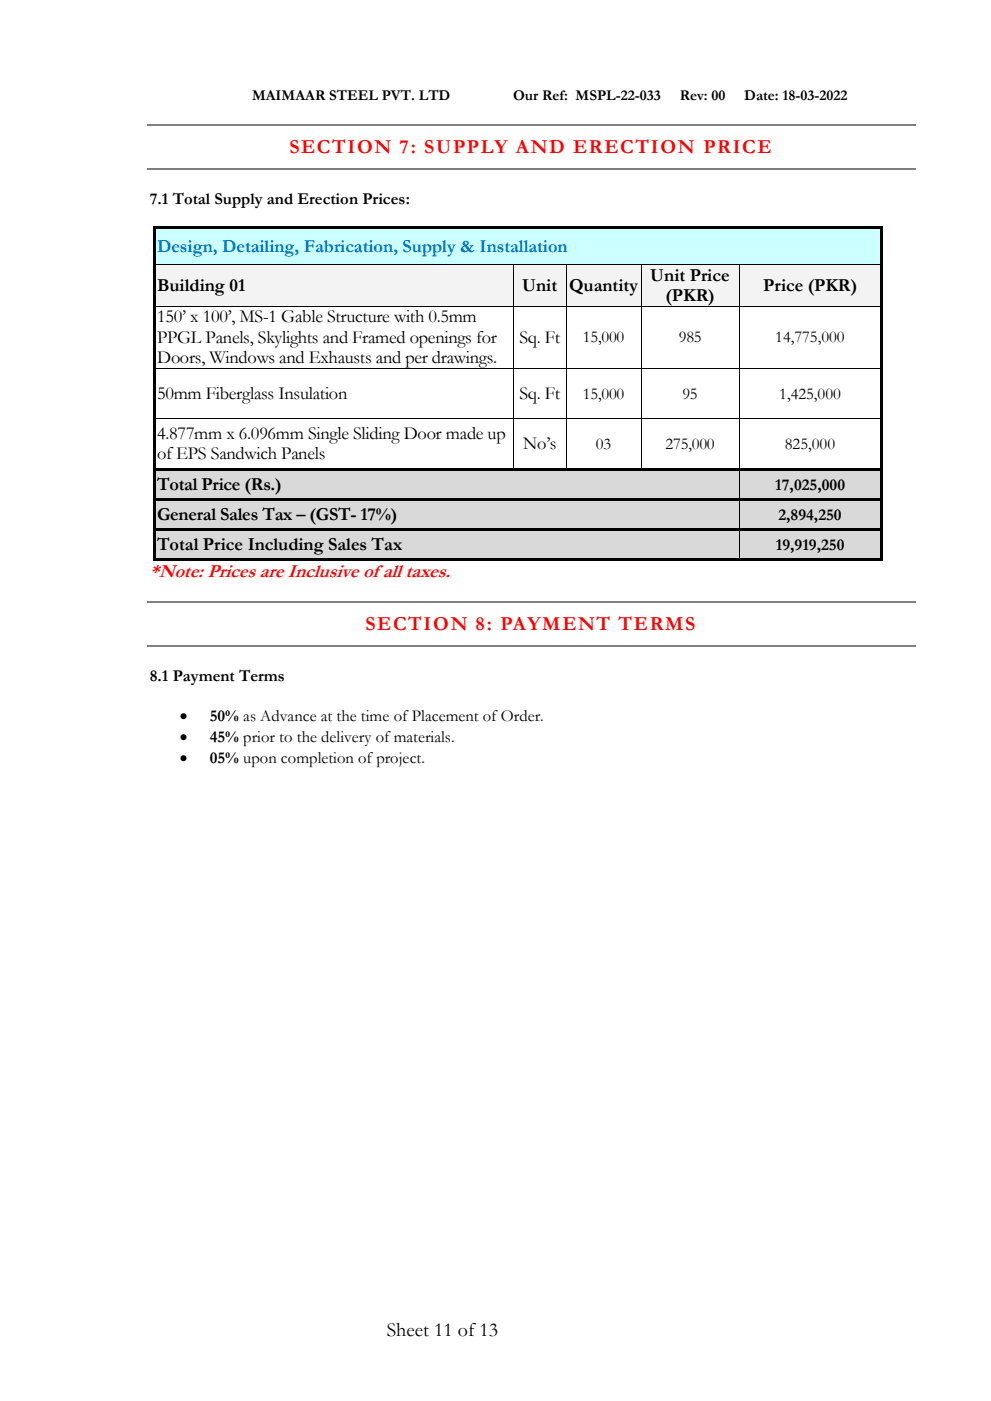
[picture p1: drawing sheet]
<svg xmlns="http://www.w3.org/2000/svg" width="210mm" height="297mm" viewBox="0 0 210 297" stroke-linecap="round" stroke-linejoin="round" font-family="sans-serif">
<defs><g id="words">
<g font-size="4.2" fill="#f00">
<text x="61.3" y="32.4">SECTION 7: SUPPLY AND ERECTION PRICE</text>
<text x="77.5" y="133.5">SECTION 8: PAYMENT TERMS</text>
</g>
<text font-size="4.2" x="82" y="283.2">Sheet 11 of13</text>
<text font-size="4.1" fill="#f00" x="31.8" y="122.2">*Note: Prices are Inclusive of all taxes.</text>
<text font-size="3.9" fill="#0070c0" x="33.3" y="53.5">Design, Detailing, Fabrication, Supply &amp; Installation</text>
<g font-size="3.9">
<text x="137.8" y="59.5">Unit Price</text>
<text x="33.3" y="61.6">Building 01</text>
<text x="110.7" y="61.6">Unit</text>
<text x="120.6" y="61.6">Quantity</text>
<text x="141" y="63.8">(PKR)</text>
<text x="161.8" y="61.6">Price (PKR)</text>
<text x="33.3" y="68.3">150’ x 100’, MS-1 Gable Structure with 0.5mm</text>
<text x="33.3" y="72.7">PPGL Panels, Skylights and Framed openings for</text>
<text x="33.3" y="77">Doors, Windows and Exhausts and per drawings.</text>
<text x="110.1" y="72.7">Sq. Ft</text>
<text x="33.3" y="84.5">50mm Fiberglass Insulation</text>
<text x="110.1" y="84.5">Sq. Ft</text>
<text x="33.3" y="93">4.877mm x 6.096mm Single Sliding Door made up</text>
<text x="110.9" y="95.2">No’s</text>
<text x="33.3" y="97.4">of EPS Sandwich Panels</text>
<text x="33.3" y="103.9">Total Price (Rs.)</text>
<text x="33.3" y="110.3">General Sales Tax – (GST- 17%)</text>
<text x="33.3" y="116.6">Total Price Including Sales Tax</text>
</g>
<g font-size="3.5">
<text x="31.8" y="43.1">7.1 Total Supply and Erection Prices:</text>
<text x="123.6" y="72.5">15,000</text>
<text x="143.9" y="72.5">985</text>
<text x="164.3" y="72.5">14,775,000</text>
<text x="123.6" y="84.5">15,000</text>
<text x="144.6" y="84.5">95</text>
<text x="165.2" y="84.5">1,425,000</text>
<text x="126.3" y="95.1">03</text>
<text x="141.1" y="95.1">275,000</text>
<text x="166.4" y="95.1">825,000</text>
<text x="164.3" y="103.8">17,025,000</text>
<text x="165" y="110.2">2,894,250</text>
<text x="164.5" y="116.5">19,919,250</text>
<text x="31.8" y="144.3">8.1 Payment Terms</text>
<text x="38.1" y="152.8">•</text>
<text x="44.5" y="152.8">50% as Advance at the time of Placement of Order.</text>
<text x="38.1" y="157.2">•</text>
<text x="38.1" y="161.7">•</text>
<text x="44.5" y="157.2">45% prior to the delivery of materials.</text>
<text x="44.5" y="161.7">05% upon completion of project.</text>
</g>
<g font-size="3.2">
<text x="53.4" y="21.3">MAIMAAR STEEL PVT. LTD</text>
<text x="108.8" y="21.3">Our Ref: MSPL-22-033</text>
<text x="144.1" y="21.3">Rev: 00</text>
<text x="157.8" y="21.3">Date: 18-03-2022</text>
</g>
</g></defs>
<path d="M31.3 26.5h162.8M31.3 35.7h162.8" fill="none" stroke="#808080" stroke-width=".25"/>
<g fill="#cff">
<path d="M32.9 48.6h153.7v7.4h-153.7z" fill-rule="evenodd"/>
<path d="M33.3 50.1h152.9v4.4h-152.9z" fill-rule="evenodd"/>
</g>
<g fill="#000">
<path d="M32.4 48.1h.5v.5h-.5z" fill-rule="evenodd"/>
<path d="M32.4 48.1h.5v.5h-.5z" fill-rule="evenodd"/>
<path d="M32.4 48.6h.5v7.4h-.5z" fill-rule="evenodd"/>
<path d="M32.9 48.1h153.7v.5h-153.7z" fill-rule="evenodd"/>
<path d="M186.6 48.1h.5v.5h-.5z" fill-rule="evenodd"/>
<path d="M186.6 48.1h.5v.5h-.5z" fill-rule="evenodd"/>
<path d="M186.6 48.6h.5v7.4h-.5z" fill-rule="evenodd"/>
</g>
<path d="M32.9 48.6h153.7" fill="none" stroke="#cff" stroke-width=".21"/>
<g fill="#f3f3f3">
<path d="M32.9 56.1h75.9v8.8h-75.9z" fill-rule="evenodd"/>
<path d="M33.3 58.3h74.9v4.4h-74.9z" fill-rule="evenodd"/>
<path d="M108.9 56.1h11.1v8.8h-11.1z" fill-rule="evenodd"/>
<path d="M109.5 58.3h9.9v4.4h-9.9z" fill-rule="evenodd"/>
<path d="M120 56.1h15.8v8.8h-15.8z" fill-rule="evenodd"/>
<path d="M120.6 58.3h14.6v4.4h-14.6z" fill-rule="evenodd"/>
<path d="M135.9 56.1h20.7v8.8h-20.7z" fill-rule="evenodd"/>
<path d="M136.5 56.1h19.5v4.4h-19.5z" fill-rule="evenodd"/>
<path d="M136.5 60.5h19.5v4.4h-19.5z" fill-rule="evenodd"/>
<path d="M156.7 56.1h29.9v8.8h-29.9z" fill-rule="evenodd"/>
<path d="M157.3 58.3h28.9v4.4h-28.9z" fill-rule="evenodd"/>
</g>
<g fill="#000">
<path d="M32.4 56l.5 .1z" fill-rule="evenodd"/>
<path d="M108.8 56l.1 .1z" fill-rule="evenodd"/>
<path d="M120 56v.1z" fill-rule="evenodd"/>
<path d="M135.8 56l.1 .1z" fill-rule="evenodd"/>
<path d="M156.6 56l.1 .1z" fill-rule="evenodd"/>
<path d="M186.6 56l.5 .1z" fill-rule="evenodd"/>
<path d="M32.4 56.1h.5v8.8h-.5z" fill-rule="evenodd"/>
<path d="M32.4 64.9h.5z" fill-rule="evenodd"/>
<path d="M32.4 64.9h.5v13.1h-.5z" fill-rule="evenodd"/>
<path d="M32.4 78l.5 .1z" fill-rule="evenodd"/>
<path d="M108.8 64.9h.1z" fill-rule="evenodd"/>
<path d="M108.8 78l.1 .1z" fill-rule="evenodd"/>
<path d="M120 78v.1z" fill-rule="evenodd"/>
<path d="M135.8 64.9h.1z" fill-rule="evenodd"/>
<path d="M135.8 78l.1 .1z" fill-rule="evenodd"/>
<path d="M156.6 64.9h.1z" fill-rule="evenodd"/>
<path d="M156.6 78l.1 .1z" fill-rule="evenodd"/>
<path d="M186.6 56.1h.5v8.8h-.5z" fill-rule="evenodd"/>
<path d="M186.6 64.9h.5z" fill-rule="evenodd"/>
<path d="M186.6 64.9h.5v13.1h-.5z" fill-rule="evenodd"/>
<path d="M186.6 78l.5 .1z" fill-rule="evenodd"/>
<path d="M32.4 78.1h.5v10.6h-.5z" fill-rule="evenodd"/>
<path d="M32.4 88.7l.5 .1z" fill-rule="evenodd"/>
<path d="M32.4 88.8h.5v10.5h-.5z" fill-rule="evenodd"/>
<path d="M108.8 88.7l.1 .1z" fill-rule="evenodd"/>
<path d="M120 88.7v.1z" fill-rule="evenodd"/>
<path d="M135.8 88.7l.1 .1z" fill-rule="evenodd"/>
<path d="M156.6 88.7l.1 .1z" fill-rule="evenodd"/>
<path d="M186.6 78.1h.5v10.6h-.5z" fill-rule="evenodd"/>
<path d="M186.6 88.7l.5 .1z" fill-rule="evenodd"/>
<path d="M186.6 88.8h.5v10.5h-.5z" fill-rule="evenodd"/>
</g>
<g fill="none" stroke="#000" stroke-width=".21">
<path d="M32.9 56.1h75.9M108.9 56.1v8.8M108.9 56.1h11.1M120 56.1v8.8M120 56.1h15.8M135.9 56.1v8.8M135.9 56.1h20.7M156.7 56.1v8.8M156.7 56.1h29.9M32.9 64.9h75.9M32.9 78.1h75.9M108.9 64.9v13.1"/>
<path d="M108.9 78.1v10.6M108.9 64.9h11.1M108.9 78.1h11.1M120 64.9v13.1M120 78.1v10.6M120 64.9h15.8M120 78.1h15.8M135.9 64.9v13.1M135.9 78.1v10.6M135.9 64.9h20.7M135.9 78.1h20.7M156.7 64.9v13.1"/>
<path d="M156.7 78.1v10.6M156.7 64.9h29.9M156.7 78.1h29.9M32.9 88.7l76 .1v10.5M108.9 88.7l11.1 .1v10.5M120 88.7h15.8M135.9 88.8v10.5M135.9 88.7l20.8 .1v10.5M156.7 88.7h29.9"/>
</g>
<g fill="#d9d9d9">
<path d="M32.9 99.8h123.7v5.9h-123.7z" fill-rule="evenodd"/>
<path d="M33.3 100.6h122.7v4.4h-122.7z" fill-rule="evenodd"/>
<path d="M156.7 99.8h29.9v5.9h-29.9z" fill-rule="evenodd"/>
<path d="M157.3 100.8h28.9v4h-28.9z" fill-rule="evenodd"/>
</g>
<g fill="#000">
<path d="M32.4 99.3h.5v.6h-.5z" fill-rule="evenodd"/>
<path d="M32.9 99.3h75.9v.5h-75.9z" fill-rule="evenodd"/>
</g>
<path d="M32.9 99.9h75.9" fill="none" stroke="#d9d9d9" stroke-width=".21"/>
<path d="M108.8 99.8l.5 .1z" fill-rule="evenodd" fill="#d9d9d9"/>
<g fill="#000">
<path d="M108.8 99.3h.5v.5h-.5z" fill-rule="evenodd"/>
<path d="M109.3 99.3h10.7v.5h-10.7z" fill-rule="evenodd"/>
</g>
<path d="M109.3 99.9h10.7" fill="none" stroke="#d9d9d9" stroke-width=".21"/>
<path d="M120 99.8l.5 .1z" fill-rule="evenodd" fill="#d9d9d9"/>
<g fill="#000">
<path d="M120 99.3h.5v.5h-.5z" fill-rule="evenodd"/>
<path d="M120.5 99.3h15.3v.5h-15.3z" fill-rule="evenodd"/>
</g>
<path d="M120.5 99.9h15.3" fill="none" stroke="#d9d9d9" stroke-width=".21"/>
<path d="M135.8 99.8l.5 .1z" fill-rule="evenodd" fill="#d9d9d9"/>
<g fill="#000">
<path d="M135.8 99.3h.5v.5h-.5z" fill-rule="evenodd"/>
<path d="M136.3 99.3h20.3v.5h-20.3z" fill-rule="evenodd"/>
</g>
<path d="M136.3 99.9h20.3" fill="none" stroke="#d9d9d9" stroke-width=".21"/>
<path d="M156.7 99.8l.4 .1z" fill-rule="evenodd" fill="#d9d9d9"/>
<g fill="#000">
<path d="M156.6 99.3h.5v.5h-.5z" fill-rule="evenodd"/>
<path d="M157.1 99.3h29.5v.5h-29.5z" fill-rule="evenodd"/>
<path d="M186.6 99.3h.5v.6h-.5z" fill-rule="evenodd"/>
<path d="M32.4 99.9h.5v5.8h-.5z" fill-rule="evenodd"/>
<path d="M186.6 99.9h.5v5.8h-.5z" fill-rule="evenodd"/>
</g>
<path d="M157.1 99.9h29.5" fill="none" stroke="#d9d9d9" stroke-width=".21"/>
<path d="M156.7 99.9v5.8" fill="none" stroke="#000" stroke-width=".21"/>
<g fill="#d9d9d9">
<path d="M32.9 106.2h123.7v5.8h-123.7z" fill-rule="evenodd"/>
<path d="M33.3 106.9h122.7v4.4h-122.7z" fill-rule="evenodd"/>
<path d="M156.7 106.2h29.9v5.8h-29.9z" fill-rule="evenodd"/>
<path d="M157.3 107.1h28.9v4h-28.9z" fill-rule="evenodd"/>
</g>
<g fill="#000">
<path d="M32.4 105.7h.5v.5h-.5z" fill-rule="evenodd"/>
<path d="M32.9 105.7h123.7v.5h-123.7z" fill-rule="evenodd"/>
</g>
<path d="M32.9 106.2h123.7" fill="none" stroke="#d9d9d9" stroke-width=".21"/>
<path d="M156.7 106.2h.4z" fill-rule="evenodd" fill="#d9d9d9"/>
<g fill="#000">
<path d="M32.4 106.2h.5v5.8h-.5z" fill-rule="evenodd"/>
<path d="M156.6 105.7h.5v.5h-.5z" fill-rule="evenodd"/>
<path d="M157.1 105.7h29.5v.5h-29.5z" fill-rule="evenodd"/>
<path d="M186.6 105.7h.5v.5h-.5z" fill-rule="evenodd"/>
<path d="M186.6 106.2h.5v5.8h-.5z" fill-rule="evenodd"/>
</g>
<path d="M157.1 106.2h29.5" fill="none" stroke="#d9d9d9" stroke-width=".21"/>
<path d="M156.7 106.2v5.8" fill="none" stroke="#000" stroke-width=".21"/>
<g fill="#d9d9d9">
<path d="M32.9 112.5h123.7v5.9h-123.7z" fill-rule="evenodd"/>
<path d="M33.3 113.3h122.7v4.4h-122.7z" fill-rule="evenodd"/>
<path d="M156.7 112.5h29.9v5.9h-29.9z" fill-rule="evenodd"/>
<path d="M157.3 113.5h28.9v4h-28.9z" fill-rule="evenodd"/>
</g>
<g fill="#000">
<path d="M32.4 112h.5v.6h-.5z" fill-rule="evenodd"/>
<path d="M32.9 112h123.7v.5h-123.7z" fill-rule="evenodd"/>
</g>
<path d="M32.9 112.6h123.7" fill="none" stroke="#d9d9d9" stroke-width=".21"/>
<path d="M156.7 112.5l.4 .1z" fill-rule="evenodd" fill="#d9d9d9"/>
<g fill="#000">
<path d="M32.4 112.6h.5v5.7h-.5z" fill-rule="evenodd"/>
<path d="M32.4 118.3h.5v.5h-.5z" fill-rule="evenodd"/>
<path d="M32.4 118.3h.5v.5h-.5z" fill-rule="evenodd"/>
<path d="M32.9 118.3h123.7v.5h-123.7z" fill-rule="evenodd"/>
<path d="M156.6 112h.5v.5h-.5z" fill-rule="evenodd"/>
<path d="M156.6 118.3h.5v.5h-.5z" fill-rule="evenodd"/>
<path d="M157.1 112h29.5v.5h-29.5z" fill-rule="evenodd"/>
<path d="M157.1 118.3h29.5v.5h-29.5z" fill-rule="evenodd"/>
<path d="M186.6 112h.5v.6h-.5z" fill-rule="evenodd"/>
<path d="M186.6 112.6h.5v5.7h-.5z" fill-rule="evenodd"/>
<path d="M186.6 118.3h.5v.5h-.5z" fill-rule="evenodd"/>
<path d="M186.6 118.3h.5v.5h-.5z" fill-rule="evenodd"/>
</g>
<path d="M157.1 112.6h29.5" fill="none" stroke="#d9d9d9" stroke-width=".21"/>
<path d="M156.7 112.6v5.7" fill="none" stroke="#000" stroke-width=".21"/>
<path d="M31.3 127.6h162.8M31.3 136.9h162.8" fill="none" stroke="#808080" stroke-width=".25"/>
<use href="#words"/>
</svg>
